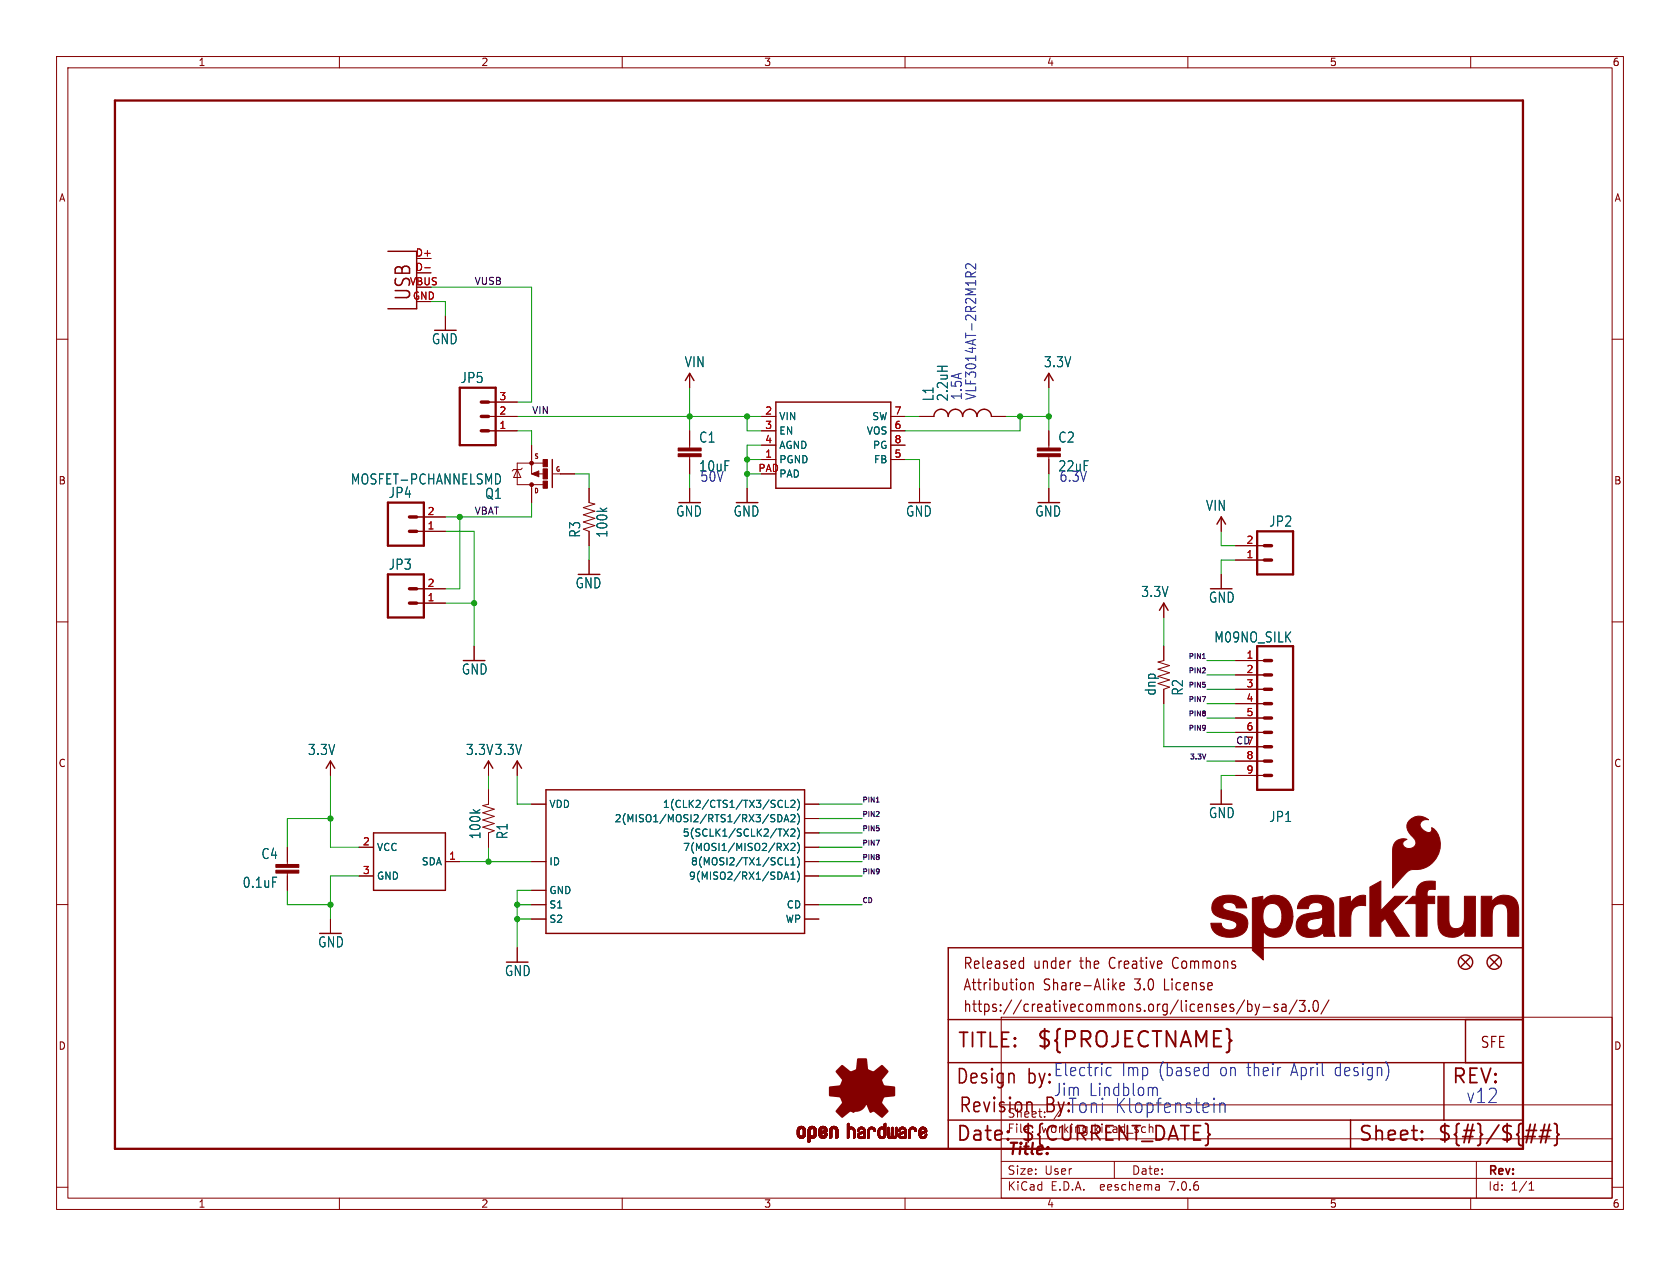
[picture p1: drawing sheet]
<svg xmlns="http://www.w3.org/2000/svg" width="297mm" height="224mm" viewBox="0 0 297 224" stroke-linecap="round" stroke-linejoin="round" font-family="sans-serif">
<defs><g id="words">
<text font-size="3.8" fill="#840000" x="183.1" y="185.7">${PROJECTNAME}</text>
<g font-size="3.5" fill="#840000">
<text x="72.9" y="53.3" transform="rotate(-90 72.9 53.3)">USB</text>
<text x="169.2" y="185.7">TITLE:</text>
<text x="168.9" y="192.1">Design</text>
<text x="169.4" y="197.1">Revision</text>
<text x="181.6" y="192.1">by:</text>
<text x="256.5" y="192.1">REV:</text>
<text x="168.9" y="202.2">Date:</text>
<text x="180.3" y="202.2">${CURRENT_DATE}</text>
<text x="240" y="202.2">Sheet:</text>
<text x="254" y="202.2">${#}/${##}</text>
</g>
<g font-size="3.5" fill="#0000c2">
<text x="184.8" y="197.1">By:Toni Klopfenstein</text>
<text x="259.1" y="195.3">v12</text>
</g>
<g font-size="3" fill="#0000c2">
<text x="186.2" y="190.5">Electric</text>
<text x="198.2" y="190.5">Imp</text>
<text x="204.7" y="190.5">(based</text>
<text x="215.6" y="190.5">on their</text>
<text x="228.3" y="190.5">April</text>
<text x="236.1" y="190.5">design)</text>
<text x="186.2" y="194.1">Jim</text>
<text x="192.5" y="194.1">Lindblom</text>
</g>
<text font-size="2.8" fill="#840000" x="178" y="204.8">Title:</text>
<g font-size="2.7" fill="#840000">
<text x="170.2" y="171.7">Released</text>
<text x="182.7" y="171.7">under</text>
<text x="191.1" y="171.7">the</text>
<text x="196.5" y="171.7">Creative</text>
<text x="208" y="171.7">Commons</text>
<text x="170.2" y="175.5">Attribution</text>
<text x="170.2" y="179.3">https://creativecommons.org/licenses/by-sa/3.0/</text>
<text x="184.5" y="175.5">Share-Alike</text>
<text x="200.8" y="175.5">3.0</text>
<text x="206.2" y="175.5">License</text>
<text x="261.6" y="185.6">SFE</text>
</g>
<g font-size="2.5" fill="#006464">
<text x="76.3" y="61.1">GND</text>
<text x="121" y="65.2">VIN</text>
<text x="184.5" y="65.2">3.3V</text>
<text x="81.3" y="68">JP5</text>
<text x="165.2" y="71.1" transform="rotate(-90 165.2 71.1)">L1</text>
<text x="167.8" y="71.1" transform="rotate(-90 167.8 71.1)">2.2uH</text>
<text x="123.5" y="78.5">C1</text>
<text x="123.5" y="83.6">10uF</text>
<text x="187" y="78.5">C2</text>
<text x="187" y="83.6">22uF</text>
<text x="61.9" y="85.9">MOSFET-PCHANNELSMD</text>
<text x="68.6" y="88.3">JP4</text>
<text x="85.7" y="88.5">Q1</text>
<text x="123.7" y="85.3">50V</text>
<text x="187.2" y="85.3">6.3V</text>
<text x="102.8" y="95.2" transform="rotate(-90 102.8 95.2)">R3</text>
<text x="107.6" y="95.2" transform="rotate(-90 107.6 95.2)">100k</text>
<text x="119.4" y="91.6">GND</text>
<text x="129.6" y="91.6">GND</text>
<text x="160.1" y="91.6">GND</text>
<text x="182.9" y="91.6">GND</text>
<text x="213.1" y="90.6">VIN</text>
<text x="224.3" y="93.4">JP2</text>
<text x="68.6" y="101">JP3</text>
<text x="101.7" y="104.3">GND</text>
<text x="201.7" y="105.8">3.3V</text>
<text x="213.6" y="106.8">GND</text>
<text x="214.6" y="113.9">M09NO_SILK</text>
<text x="81.5" y="119.5">GND</text>
<text x="204.5" y="123.1" transform="rotate(-90 204.5 123.1)">dnp</text>
<text x="209.3" y="123.1" transform="rotate(-90 209.3 123.1)">R2</text>
<text x="54.3" y="133.7">3.3V</text>
<text x="82.3" y="133.7">3.3V 3.3V</text>
<text x="85.1" y="148.5" transform="rotate(-90 85.1 148.5)">100k</text>
<text x="89.9" y="148.5" transform="rotate(-90 89.9 148.5)">R1</text>
<text x="213.6" y="144.9">GND</text>
<text x="224.3" y="145.6">JP1</text>
<text x="46.1" y="152.2">C4</text>
<text x="42.8" y="157.2">0.1uF</text>
<text x="56.1" y="167.8">GND</text>
<text x="89.2" y="172.9">GND</text>
</g>
<g font-size="2.5" fill="#0000c2">
<text x="170.2" y="70.9" transform="rotate(-90 170.2 70.9)">1.5A</text>
<text x="172.7" y="70.9" transform="rotate(-90 172.7 70.9)">VLF3014AT-2R2M1R2</text>
</g>
<g font-size="2.1" fill="#840000">
<text x="178" y="197.9">Sheet:</text>
<text x="186.2" y="197.9">/</text>
<text x="178" y="200.6">File:</text>
<text x="184.1" y="200.6">working.kicad_sch</text>
<text x="178" y="208">Size:</text>
<text x="184.7" y="208">User</text>
<text x="200" y="208">Date:</text>
<text x="263" y="208.2">Rev:</text>
<text x="178" y="210.8">KiCad</text>
<text x="185.7" y="210.8">E.D.A.</text>
<text x="194.6" y="210.8">eeschema</text>
<text x="207" y="210.8">7.0.6</text>
<text x="263" y="210.8">Id:</text>
<text x="267.1" y="210.8">1/1</text>
</g>
<g font-size="1.8" fill="#840000">
<text x="35" y="11.9">1</text>
<text x="85" y="11.9">2</text>
<text x="135" y="11.9">3</text>
<text x="185" y="11.9">4</text>
<text x="235" y="11.9">5</text>
<text x="285" y="11.9">6</text>
<text x="10.3" y="35.9">A</text>
<text x="285.3" y="35.9">A</text>
<text x="10.3" y="85.9">B</text>
<text x="285.3" y="85.9">B</text>
<text x="10.3" y="135.9">C</text>
<text x="285.3" y="135.9">C</text>
<text x="10.3" y="185.9">D</text>
<text x="285.3" y="185.9">D</text>
<text x="35" y="213.8">1</text>
<text x="85" y="213.8">2</text>
<text x="135" y="213.8">3</text>
<text x="185" y="213.8">4</text>
<text x="235" y="213.8">5</text>
<text x="285" y="213.8">6</text>
</g>
<g font-size="1.8" fill="#a90000">
<text x="73.4" y="45.5">D+</text>
<text x="72.4" y="50.5">VBUS</text>
<text x="72.9" y="53.1">GND</text>
<text x="73.4" y="48">D-</text>
<text x="88.2" y="70.9">3</text>
<text x="88.2" y="75.9">1</text>
<text x="88.2" y="73.4">2</text>
<text x="135.2" y="73.4">2</text>
<text x="135.2" y="75.9">3</text>
<text x="158" y="75.9">6</text>
<text x="158" y="73.4">7</text>
<text x="134" y="83.6">PAD</text>
<text x="135.2" y="81">1</text>
<text x="135.2" y="78.5">4</text>
<text x="158" y="81">5</text>
<text x="158" y="78.5">8</text>
<text x="137.7" y="84.7">PAD</text>
<text x="75.5" y="93.7">1</text>
<text x="75.5" y="91.2">2</text>
<text x="220.3" y="98.8">1</text>
<text x="220.3" y="96.3">2</text>
<text x="75.5" y="106.4">1</text>
<text x="75.5" y="103.9">2</text>
<text x="220.3" y="116.6">1</text>
<text x="220.3" y="119.1">2</text>
<text x="220.3" y="121.7">3</text>
<text x="220.3" y="124.2">4</text>
<text x="220.3" y="126.7">5</text>
<text x="220.3" y="129.3">6</text>
<text x="220.3" y="131.8">7</text>
<text x="220.3" y="134.4">8</text>
<text x="220.3" y="136.9">9</text>
<text x="64.1" y="149.6">2</text>
<text x="64.1" y="154.7">3</text>
<text x="79.3" y="152.1">1</text>
</g>
<g font-size="1.8" fill="#006464">
<text x="137.7" y="74.5">VIN</text>
<text x="137.7" y="77.1">EN</text>
<text x="153.1" y="77.1">VOS</text>
<text x="154.1" y="74.5">SW</text>
<text x="137.7" y="82.1">PGND</text>
<text x="137.7" y="79.6">AGND</text>
<text x="154.2" y="79.6">PG</text>
<text x="154.4" y="82.1">FB</text>
<text x="97" y="143.1">VDD</text>
<text x="117.1" y="143.1">1(CLK2/CTS1/TX3/SCL2)</text>
<text x="108.6" y="145.6">2(MISO1/MOSI2/RTS1/RX3/SDA2)</text>
<text x="120.6" y="148.2">5(SCLK1/SCLK2/TX2)</text>
<text x="66.5" y="150.7">VCC</text>
<text x="66.5" y="155.8">GND</text>
<text x="74.5" y="153.3">SDA</text>
<text x="97" y="153.3">ID</text>
<text x="120.7" y="150.7">7(MOSI1/MISO2/RX2)</text>
<text x="121.7" y="155.8">9(MISO2/RX1/SDA1)</text>
<text x="122.1" y="153.3">8(MOSI2/TX1/SCL1)</text>
<text x="97" y="158.3">GND</text>
<text x="97" y="160.9">S1</text>
<text x="139" y="160.9">CD</text>
<text x="97" y="163.4">S2</text>
<text x="138.8" y="163.4">WP</text>
</g>
<g font-size="1.7" fill="#0f0f0f">
<text x="83.8" y="50.5">VUSB</text>
<text x="94" y="73.3">VIN</text>
<text x="83.8" y="91.1">VBAT</text>
<text x="218.4" y="131.7">CD7</text>
</g>
<g font-size="1.2" fill="#0f0f0f">
<text x="210" y="116.6">PIN1</text>
<text x="210" y="119.1">PIN2</text>
<text x="210" y="124.2">PIN7</text>
<text x="210" y="121.7">PIN5</text>
<text x="210" y="129.3">PIN9</text>
<text x="210" y="126.8">PIN8</text>
<text x="210.2" y="134.4">3.3V</text>
<text x="152.4" y="142">PIN1</text>
<text x="152.4" y="144.5">PIN2</text>
<text x="152.4" y="149.6">PIN7</text>
<text x="152.4" y="147.1">PIN5</text>
<text x="152.4" y="154.7">PIN9</text>
<text x="152.4" y="152.2">PIN8</text>
<text x="152.4" y="159.8">CD</text>
</g>
<g font-size="1.1" fill="#840000">
<text x="94.4" y="81.3">S</text>
<text x="98.1" y="83.6">G</text>
<text x="94.3" y="87.4">D</text>
</g>
</g></defs>
<g fill="none" stroke="#840000" stroke-width=".18">
<path d="M10 10h277v203.9h-277zM12 12h273v199.9h-273zM60 10v2M110 10v2M160 10v2M210 10v2M260 10v2M10 60h2M73.7 48.3h2.5M78.7 55.9v2.5M285 60h2M86.4 76.2h5"/>
<path d="M86.4 73.7h5M86.4 71.1h5M94 78.7v5.1M121.9 66v2.6M121.9 76.2v3M134.6 76.2h2.6M134.6 73.7h2.6M134.6 78.7h2.6M157.5 76.2h2.5M157.5 73.7h2.5M157.5 78.7h2.5M162.6 73.7h2.5"/>
<path d="M175.3 73.7h2.5M185.4 66v2.6M185.4 76.2v3M73.7 94h5M73.7 91.4h5M91.4 83.1l.7 1.4h-1.3zM92.3 82.8l-.2 .3h-1.3l-.2 .2M94 83.8l1.2-.5v1zM94 85.7v3.2M95.1 83.8h.9M96 81.9h-4.6v3.8h4.6M97.8 83.8h3.8"/>
<path d="M104.1 86.4v2.5l1.1 .3-2.1 .6 2.1 .6-2.1 .7 2.1 .6-2.1 .6 2.1 .7-2.1 .6 1 .4v2.5M104.1 99.1v2.5M121.9 80.8v3M121.9 86.4v2.5M132.1 86.4v2.5M134.6 81.3h2.6M157.5 81.3h2.5M162.6 86.4v2.5M185.4 80.8v3M185.4 86.4v2.5M215.9 91.4v2.6M218.4 99.1h5.1"/>
<path d="M218.4 96.5h5.1M10 110h2M73.7 106.7h5M73.7 104.1h5M83.8 114.3v2.5M205.7 106.7v2.5M205.7 114.3v2.5l-1 .3 2.1 .6-2.1 .7 2.1 .6-2.1 .6 2.1 .7-2.1 .6 2.1 .6-1.1 .4v2.6M215.9 101.6v2.5M218.4 116.8h5.1M218.4 119.4h5.1M285 110h2M58.4 134.6v2.6"/>
<path d="M86.4 139.7v2.5l-1.1 .3 2.1 .6-2.1 .7 2.1 .6-2.1 .6 2.1 .7-2.1 .6 2.1 .6-1 .4v2.6M86.4 134.6v2.6M91.4 134.6v2.6M215.9 139.7v2.5M218.4 121.9h5.1M218.4 124.5h5.1M218.4 127h5.1M218.4 129.5h5.1M218.4 132.1h5.1M218.4 134.6h5.1M218.4 137.2h5.1M10 160h2"/>
<path d="M50.8 149.9v3M50.8 154.4v3.1M63.5 149.9h2.5M63.5 154.9h2.5M78.7 152.4h2.6M94 152.4h2.5M94 142.2h2.5M94 157.5h2.5M142.2 152.4h2.6M142.2 149.9h2.6M142.2 154.9h2.6M142.2 142.2h2.6"/>
<path d="M142.2 144.8h2.6M142.2 147.3h2.6M285 160h2M58.4 162.6v2.5M91.4 167.6v2.6M94 160h2.5M94 162.6h2.5M142.2 160h2.6M142.2 162.6h2.6M177 179.9h108v32h-108zM177 195.4h108M10 210h2"/>
<path d="M60 211.9v2M110 211.9v2M160 211.9v2M177 208.4h108M177 205.4h108M177 201.4h108M197 205.4v3M204.9 209.6l.1 .9M205 210.4l-.2 .1M205 209.9h-.2M210 211.9v2M260 211.9v2"/>
<path d="M261 205.4v6.5M270.3 210.5h.9M270.3 209.4l.4-.4v1.5M285 210h2"/>
</g>
<path d="M181.8 194.9h.4l.3 .4v1.3" fill="none" stroke="#840000" stroke-width=".27"/>
<path d="M20.3 17.8h248.9v185.4h-248.9zM81.3 68.6h6.3v10.1h-6.3zM68.6 88.9h6.3v7.6h-6.3zM222.2 94h6.4v7.6h-6.4zM68.6 101.6h6.3v7.6h-6.3zM222.2 114.3h6.4v25.4h-6.4z" fill="none" stroke="#840000" stroke-width=".41"/>
<g fill="none" stroke="#840000" stroke-width=".61">
<path d="M85.1 76.2h1.3M85.1 73.7h1.3M85.1 71.1h1.3M72.4 94h1.3M72.4 91.4h1.3M223.5 99.1h1.3M223.5 96.5h1.3M72.4 106.7h1.3M72.4 104.1h1.3M223.5 116.8h1.3M223.5 119.4h1.3M223.5 121.9h1.3"/>
<path d="M223.5 124.5h1.3M223.5 127h1.3M223.5 129.5h1.3M223.5 132.1h1.3M223.5 134.6h1.3M223.5 137.2h1.3"/>
</g>
<g fill="none" stroke="#840000" stroke-width=".25">
<path d="M68.6 44.5h5.1v10.1h-5.1M121.2 67.3l.7-1.3 .8 1.3M137.2 71.1h20.3v15.3h-20.3zM165.1 73.7a1.27 1.27 0 0 1 1.3-1.3 1.27 1.27 0 0 1 1.2 1.3 1.27 1.27 0 0 1 1.3-1.3 1.27 1.27 0 0 1 1.3 1.3 1.27 1.27 0 0 1 1.2-1.3 1.27 1.27 0 0 1 1.3 1.3 1.27 1.27 0 0 1 1.3-1.3 1.27 1.27 0 0 1 1.3 1.3M184.7 67.3l.7-1.3 .8 1.3M97.6 81.3v4.9M215.1 92.7l.8-1.3 .8 1.3M205 108l.7-1.3 .8 1.3M57.7 135.9l.7-1.3 .8 1.3M85.6 135.9l.8-1.3 .7 1.3M90.7 135.9l.7-1.3 .8 1.3M96.5 139.7h45.7v25.4h-45.7z"/>
<path d="M66 147.3h12.7v10.2h-12.7zM167.6 167.6h101.6v35.6h-101.6zM258.3 169.4l1.5 1.5M259.8 169.4l-1.5 1.5M263.4 169.4l1.5 1.5M264.9 169.4l-1.5 1.5M167.6 188h101.6M167.6 180.3h101.6M167.6 198.1h101.6M238.8 198.1v5.1M255.3 188v10.1M259.1 180.3v7.7"/>
<circle cx="259.1" cy="170.2" r="1.27"/>
<circle cx="264.2" cy="170.2" r="1.27"/>
</g>
<g fill="#840000" stroke="#840000" stroke-width=".18">
<path d="M119.9 80.3h4.1v.5h-4.1z"/>
<path d="M119.9 79.2h4.1v.6h-4.1z"/>
<path d="M183.4 80.3h4.1v.5h-4.1z"/>
<path d="M183.4 79.2h4.1v.6h-4.1z"/>
<path d="M140.9 200.7h.4z"/>
<path d="M140.9 200.6l.4 .1z"/>
<path d="M140.9 200.6h.4z"/>
<path d="M140.9 200.5l.4 .1z"/>
<path d="M140.9 200.5h.4z"/>
<path d="M140.9 200.4l.4 .1z"/>
<path d="M140.9 200.4h.4z"/>
<path d="M140.9 200.3l.4 .1z"/>
<path d="M140.9 200.3h.4z"/>
<path d="M140.9 200.2l.4 .1z"/>
<path d="M140.9 200.2h.4z"/>
<path d="M140.9 200.1l.4 .1z"/>
<path d="M140.9 200.1h.4z"/>
<path d="M140.9 200l.4 .1z"/>
<path d="M140.9 200h.4z"/>
<path d="M140.9 199.9l.4 .1z"/>
<path d="M140.9 199.9h.4z"/>
<path d="M141 200.7h.4z"/>
<path d="M141 200.7h.3z"/>
<path d="M141 199.9h.3z"/>
<path d="M141 199.8l.3 .1z"/>
<path d="M141 199.8h.4z"/>
<path d="M141 200.8h.4z"/>
<path d="M141 200.7l.4 .1z"/>
<path d="M141 199.7l.4 .1z"/>
<path d="M141 200.9h.5z"/>
<path d="M141 200.9h.4z"/>
<path d="M141 200.8l.4 .1z"/>
<path d="M141 199.7h.4z"/>
<path d="M141 199.7h.5z"/>
<path d="M141 199.6l.5 .1z"/>
<path d="M141 200.9l.6 .1z"/>
<path d="M141 199.6h.5z"/>
<path d="M141 199.6h.6z"/>
<path d="M141 201h1.3z"/>
<path d="M141 201h.6z"/>
<path d="M141 199.6h1.3z"/>
<path d="M141.1 201h1.2z"/>
<path d="M141.1 199.6h1.2z"/>
<path d="M141.1 199.5l1.2 .1z"/>
<path d="M141.1 201l1.2 .1z"/>
<path d="M141.1 199.5h1.2z"/>
<path d="M141.1 201.1h1.2z"/>
<path d="M141.1 199.5h1.1z"/>
<path d="M141.1 201.1h1.1z"/>
<path d="M141.1 199.4l1.1 .1z"/>
<path d="M141.2 201.1l1 .1z"/>
<path d="M141.2 199.4h1z"/>
<path d="M141.2 201.2h1z"/>
<path d="M141.2 201.2h.9z"/>
<path d="M141.2 199.4h.9z"/>
<path d="M141.3 199.3l.8 .1z"/>
<path d="M141.3 201.2h.8z"/>
<path d="M141.3 199.3h.8z"/>
<path d="M141.3 201.2l.8 .1z"/>
<path d="M141.3 201.3h.7z"/>
<path d="M141.3 199.3h.7z"/>
<path d="M141.4 201.3h.6z"/>
<path d="M141.4 199.3h.6z"/>
<path d="M141.4 201.3h.5z"/>
<path d="M141.4 199.3h.5z"/>
<path d="M141.5 201.3h.4z"/>
<path d="M141.5 199.2l.4 .1z"/>
<path d="M141.5 201.3h.3z"/>
<path d="M141.5 199.2h.3z"/>
<path d="M141.5 201.3l.3 .1z"/>
<path d="M141.6 201.4h.2z"/>
<path d="M141.6 199.2h.2z"/>
<path d="M141.7 199.6h.6z"/>
<path d="M141.8 201h.5z"/>
<path d="M141.8 199.6h.5z"/>
<path d="M141.8 200.9l.5 .1z"/>
<path d="M141.8 200.9h.5z"/>
<path d="M141.8 199.6l.5 .1z"/>
<path d="M141.8 199.7h.5z"/>
<path d="M141.9 200.9h.5z"/>
<path d="M141.9 199.7h.4z"/>
<path d="M141.9 199.7h.5z"/>
<path d="M141.9 200.8l.5 .1z"/>
<path d="M141.9 200.8h.5z"/>
<path d="M141.9 199.7l.5 .1z"/>
<path d="M141.9 199.8h.5z"/>
<path d="M142 200.8h.4z"/>
<path d="M142 199.8h.4z"/>
<path d="M142 200.7l.4 .1z"/>
<path d="M142 200.7h.4z"/>
<path d="M142 199.9h.4z"/>
<path d="M142 199.8l.4 .1z"/>
<path d="M142 200.6l.4 .1z"/>
<path d="M142 200.6h.4z"/>
<path d="M142 200.5l.4 .1z"/>
<path d="M142 200.5h.4z"/>
<path d="M142 200.4l.4 .1z"/>
<path d="M142 200.4h.4z"/>
<path d="M142 200.3l.4 .1z"/>
<path d="M142 200.3h.4z"/>
<path d="M142 200.2l.4 .1z"/>
<path d="M142 200.2h.4z"/>
<path d="M142 200.1l.4 .1z"/>
<path d="M142 200.1h.4z"/>
<path d="M142 200l.4 .1z"/>
<path d="M142 200h.4z"/>
<path d="M142 199.9l.4 .1z"/>
<path d="M142.9 202h.2z"/>
<path d="M142.9 202h.3z"/>
<path d="M142.9 201.9l.3 .1z"/>
<path d="M142.9 201.9h.3z"/>
<path d="M142.9 201.8l.3 .1z"/>
<path d="M142.9 201.8h.3z"/>
<path d="M142.9 201.7l.3 .1z"/>
<path d="M142.9 201.7h.3z"/>
<path d="M142.9 201.6l.3 .1z"/>
<path d="M142.9 201.6h.3z"/>
<path d="M142.9 201.5l.3 .1z"/>
<path d="M142.9 201.5h.3z"/>
<path d="M142.9 201.4l.3 .1z"/>
<path d="M142.9 201.4h.3z"/>
<path d="M142.9 201.3l.3 .1z"/>
<path d="M142.9 201.3h.3z"/>
<path d="M142.9 201.3h.4z"/>
<path d="M142.9 201.3h1z"/>
<path d="M142.9 201.3h1.1z"/>
<path d="M142.9 201.2l1.1 .1z"/>
<path d="M142.9 201.2h1.1z"/>
<path d="M142.9 201.2h1.2z"/>
<path d="M142.9 201.1l1.2 .1z"/>
<path d="M142.9 201.1h1.2z"/>
<path d="M142.9 201.1h1.3z"/>
<path d="M142.9 201l1.3 .1z"/>
<path d="M142.9 201h1.3z"/>
<path d="M142.9 201h.6z"/>
<path d="M142.9 200.9l.6 .1z"/>
<path d="M142.9 200.9h.6z"/>
<path d="M142.9 200.9h.5z"/>
<path d="M142.9 200.9h.4z"/>
<path d="M142.9 200.8l.4 .1z"/>
<path d="M142.9 200.8h.4z"/>
<path d="M142.9 200.7l.4 .1z"/>
<path d="M142.9 200.7h.3z"/>
<path d="M142.9 200.6l.3 .1z"/>
<path d="M142.9 200.6h.3z"/>
<path d="M142.9 200.5l.3 .1z"/>
<path d="M142.9 200.5h.3z"/>
<path d="M142.9 200.4l.3 .1z"/>
<path d="M142.9 200.4h.3z"/>
<path d="M142.9 200.3l.3 .1z"/>
<path d="M142.9 200.3h.3z"/>
<path d="M142.9 200.2l.3 .1z"/>
<path d="M142.9 200.2h.3z"/>
<path d="M142.9 200.1l.3 .1z"/>
<path d="M142.9 200.1h.3z"/>
<path d="M142.9 200l.3 .1z"/>
<path d="M142.9 200h.3z"/>
<path d="M142.9 199.9l.3 .1z"/>
<path d="M142.9 199.9h.3z"/>
<path d="M142.9 199.8l.3 .1z"/>
<path d="M142.9 199.8h.4z"/>
<path d="M142.9 202h.1z"/>
<path d="M142.9 199.7l.4 .1z"/>
<path d="M142.9 202l.1 .1z"/>
<path d="M142.9 199.7h.4z"/>
<path d="M142.9 199.7h.5z"/>
<path d="M142.9 199.6l.5 .1z"/>
<path d="M142.9 199.6h.6z"/>
<path d="M142.9 199.6h1.3z"/>
<path d="M143 199.6h1.2z"/>
<path d="M143 199.5l1.2 .1z"/>
<path d="M143 199.5h1.2z"/>
<path d="M143 199.5h1.1z"/>
<path d="M143 199.4l1.1 .1z"/>
<path d="M143.1 199.4h1z"/>
<path d="M143.1 199.4h.9z"/>
<path d="M143.2 199.4h.8z"/>
<path d="M143.2 199.3l.8 .1z"/>
<path d="M143.2 199.3h.8z"/>
<path d="M143.2 199.3h.7z"/>
<path d="M143.3 199.3h.6z"/>
<path d="M143.3 201.3h.5z"/>
<path d="M143.3 199.3h.5z"/>
<path d="M143.4 201.3h.4z"/>
<path d="M143.4 199.3h.4z"/>
<path d="M143.4 199.2l.4 .1z"/>
<path d="M143.4 199.2h.3z"/>
<path d="M143.5 201.3l.2 .1z"/>
<path d="M143.5 199.2h.2z"/>
<path d="M143.5 201.4h.2z"/>
<path d="M143.6 199.6h.6z"/>
<path d="M143.7 201h.5z"/>
<path d="M143.7 200.9l.6 .1z"/>
<path d="M143.7 199.6h.6z"/>
<path d="M143.7 200.9h.6z"/>
<path d="M143.7 199.6l.6 .1z"/>
<path d="M143.7 199.7h.6z"/>
<path d="M143.8 200.9h.5z"/>
<path d="M143.8 199.7h.5z"/>
<path d="M143.8 200.8l.5 .1z"/>
<path d="M143.8 200.8h.5z"/>
<path d="M143.8 199.7l.5 .1z"/>
<path d="M143.9 200.8h.4z"/>
<path d="M143.9 199.8h.4z"/>
<path d="M143.9 200.7l.4 .1z"/>
<path d="M143.9 200.7h.4z"/>
<path d="M143.9 199.8l.4 .1z"/>
<path d="M143.9 199.9h.4z"/>
<path d="M143.9 200.6l.4 .1z"/>
<path d="M143.9 200.6h.4z"/>
<path d="M143.9 200.5l.4 .1z"/>
<path d="M143.9 200.5h.4z"/>
<path d="M143.9 200.4l.4 .1z"/>
<path d="M143.9 200.4h.4z"/>
<path d="M143.9 200.3l.4 .1z"/>
<path d="M143.9 200.3h.4z"/>
<path d="M143.9 200.2l.4 .1z"/>
<path d="M143.9 200.2h.4z"/>
<path d="M143.9 200.1l.4 .1z"/>
<path d="M143.9 200.1h.4z"/>
<path d="M143.9 200l.4 .1z"/>
<path d="M143.9 200h.4z"/>
<path d="M143.9 199.9l.4 .1z"/>
<path d="M144.8 200.8h.4z"/>
<path d="M144.8 200.7l.4 .1z"/>
<path d="M144.8 200.7h.4z"/>
<path d="M144.8 200.6l.4 .1z"/>
<path d="M144.8 200.6h.4z"/>
<path d="M144.8 200.6h.5z"/>
<path d="M144.8 200.5l.6 .1z"/>
<path d="M144.8 200.5h.6z"/>
<path d="M144.8 200.5h.7z"/>
<path d="M144.8 200.4l.8 .1z"/>
<path d="M144.8 200.4h.8z"/>
<path d="M144.8 200.4h.9z"/>
<path d="M144.8 200.4h1z"/>
<path d="M144.8 200.3l1 .1z"/>
<path d="M144.8 200.3h1z"/>
<path d="M144.8 200.3h1.1z"/>
<path d="M144.8 200.3h1.2z"/>
<path d="M144.8 200.2l1.2 .1z"/>
<path d="M144.8 200.2h1.2z"/>
<path d="M144.8 200.2h1.3z"/>
<path d="M144.8 200.2h1.4z"/>
<path d="M144.8 200.2h.4z"/>
<path d="M144.8 200.1l.4 .1z"/>
<path d="M144.8 200.1h.3z"/>
<path d="M144.8 200l.3 .1z"/>
<path d="M144.8 200h.3z"/>
<path d="M144.8 199.9l.3 .1z"/>
<path d="M144.8 199.9h.4z"/>
<path d="M144.8 199.8l.4 .1z"/>
<path d="M144.8 199.8h.4z"/>
<path d="M144.8 200.9h.5z"/>
<path d="M144.8 200.8l.4 .1z"/>
<path d="M144.8 199.7l.4 .1z"/>
<path d="M144.8 199.7h.4z"/>
<path d="M144.8 199.7h.5z"/>
<path d="M144.8 200.9h.6z"/>
<path d="M144.8 200.9l.6 .1z"/>
<path d="M144.8 199.6l.6 .1z"/>
<path d="M144.8 199.6h.6z"/>
<path d="M144.8 201h1.3z"/>
<path d="M144.8 201h.6z"/>
<path d="M144.9 201h1.2z"/>
<path d="M144.9 199.6h1.2z"/>
<path d="M144.9 199.5l1.2 .1z"/>
<path d="M144.9 199.5h1.2z"/>
<path d="M144.9 201l1.2 .1z"/>
<path d="M144.9 201.1h1.2z"/>
<path d="M144.9 201.1h1.1z"/>
<path d="M145 201.1h1z"/>
<path d="M145 199.5h1z"/>
<path d="M145 199.4l1 .1z"/>
<path d="M145 201.1l1 .1z"/>
<path d="M145 199.4h1z"/>
<path d="M145 201.2h1z"/>
<path d="M145 201.2h.9z"/>
<path d="M145.1 199.4h.9z"/>
<path d="M145.1 201.2h.8z"/>
<path d="M145.1 199.4h.8z"/>
<path d="M145.1 199.3l.8 .1z"/>
<path d="M145.1 201.2l.8 .1z"/>
<path d="M145.1 199.3h.8z"/>
<path d="M145.1 201.3h.8z"/>
<path d="M145.1 199.3h.7z"/>
<path d="M145.2 201.3h.6z"/>
<path d="M145.2 199.3h.6z"/>
<path d="M145.2 200.2h1z"/>
<path d="M145.3 200.1l.9 .1z"/>
<path d="M145.3 199.3h.4z"/>
<path d="M145.3 201.3h.4z"/>
<path d="M145.3 200.1h.9z"/>
<path d="M145.3 199.2l.4 .1z"/>
<path d="M145.3 201.3h.3z"/>
<path d="M145.4 201.3l.2 .1z"/>
<path d="M145.4 200.1h.8z"/>
<path d="M145.4 199.2h.2z"/>
<path d="M145.4 201.4h.2z"/>
<path d="M145.5 200.1h.7z"/>
<path d="M145.5 200l.7 .1z"/>
<path d="M145.6 200h.6z"/>
<path d="M145.6 199.6h.5z"/>
<path d="M145.6 201h.5z"/>
<path d="M145.6 199.6h.6z"/>
<path d="M145.6 200.9l.5 .1z"/>
<path d="M145.6 200.9h.5z"/>
<path d="M145.6 199.6l.6 .1z"/>
<path d="M145.6 199.7h.6z"/>
<path d="M145.7 200.9h.5z"/>
<path d="M145.7 200h.5z"/>
<path d="M145.7 199.7h.5z"/>
<path d="M145.7 199.7l.5 .1z"/>
<path d="M145.8 200.8l.4 .1z"/>
<path d="M145.8 199.8h.4z"/>
<path d="M145.8 200.8h.4z"/>
<path d="M145.8 199.9l.4 .1z"/>
<path d="M145.8 199.9h.4z"/>
<path d="M145.8 199.8l.4 .1z"/>
<path d="M145.8 200.7l.4 .1z"/>
<path d="M145.8 200.7h.4z"/>
<path d="M145.9 200.7h.3z"/>
<path d="M145.9 200.6l.3 .1z"/>
<path d="M145.9 200.6h.3z"/>
<path d="M145.9 200.5l.3 .1z"/>
<path d="M145.9 200.5h.3z"/>
<path d="M146 200.5h.2z"/>
<path d="M146.1 200.5h.1z"/>
<path d="M146.7 201.3h.2z"/>
<path d="M146.7 201.3h.3z"/>
<path d="M146.7 201.2l.3 .1z"/>
<path d="M146.7 201.2h.3z"/>
<path d="M146.7 201.2h.4z"/>
<path d="M146.7 201.1l.4 .1z"/>
<path d="M146.7 201.1h.4z"/>
<path d="M146.7 201l.4 .1z"/>
<path d="M146.7 201h.4z"/>
<path d="M146.7 200.9l.4 .1z"/>
<path d="M146.7 200.9h.4z"/>
<path d="M146.7 200.8l.4 .1z"/>
<path d="M146.7 200.8h.4z"/>
<path d="M146.7 200.7l.4 .1z"/>
<path d="M146.7 200.7h.4z"/>
<path d="M146.7 200.6l.4 .1z"/>
<path d="M146.7 200.6h.4z"/>
<path d="M146.7 200.5l.4 .1z"/>
<path d="M146.7 200.5h.4z"/>
<path d="M146.7 200.4l.4 .1z"/>
<path d="M146.7 200.4h.4z"/>
<path d="M146.7 200.3l.4 .1z"/>
<path d="M146.7 200.3h.4z"/>
<path d="M146.7 200.2l.4 .1z"/>
<path d="M146.7 200.2h.4z"/>
<path d="M146.7 200.1l.4 .1z"/>
<path d="M146.7 200.1h.4z"/>
<path d="M146.7 200l.4 .1z"/>
<path d="M146.7 200h.4z"/>
<path d="M146.7 199.9l.4 .1z"/>
<path d="M146.7 199.9h.4z"/>
<path d="M146.7 199.8l.4 .1z"/>
<path d="M146.7 199.8h.4z"/>
<path d="M146.7 201.3h.1z"/>
<path d="M146.7 199.7l.4 .1z"/>
<path d="M146.7 199.7h.4z"/>
<path d="M146.7 199.7h.5z"/>
<path d="M146.7 199.7h.6z"/>
<path d="M146.7 199.6l.6 .1z"/>
<path d="M146.7 199.6h.6z"/>
<path d="M146.8 199.6h.6z"/>
<path d="M146.8 199.6h1.3z"/>
<path d="M146.8 199.6h1.2z"/>
<path d="M146.8 199.5l1.2 .1z"/>
<path d="M146.8 199.5h1.2z"/>
<path d="M146.9 199.5h1.1z"/>
<path d="M146.9 199.4l1 .1z"/>
<path d="M146.9 199.4h1z"/>
<path d="M147 199.4h.8z"/>
<path d="M147 199.3l.8 .1z"/>
<path d="M147 199.3h.8z"/>
<path d="M147.1 199.3h.6z"/>
<path d="M147.2 199.3h.4z"/>
<path d="M147.2 199.2l.4 .1z"/>
<path d="M147.3 199.2h.3z"/>
<path d="M147.3 199.2h.2z"/>
<path d="M147.5 199.6h.6z"/>
<path d="M147.6 199.6l.5 .1z"/>
<path d="M147.6 199.7h.5z"/>
<path d="M147.7 199.7h.4z"/>
<path d="M147.7 199.7l.4 .1z"/>
<path d="M147.7 199.8h.4z"/>
<path d="M147.7 199.8l.4 .1z"/>
<path d="M147.7 201.3h.3z"/>
<path d="M147.7 201.2l.4 .1z"/>
<path d="M147.7 201.2h.4z"/>
<path d="M147.7 201.2h.5z"/>
<path d="M147.7 201.1l.5 .1z"/>
<path d="M147.7 201.1h.5z"/>
<path d="M147.7 201l.5 .1z"/>
<path d="M147.7 201h.5z"/>
<path d="M147.7 200.9l.5 .1z"/>
<path d="M147.7 200.9h.5z"/>
<path d="M147.7 200.8l.5 .1z"/>
<path d="M147.7 200.8h.5z"/>
<path d="M147.7 200.7l.5 .1z"/>
<path d="M147.7 200.7h.5z"/>
<path d="M147.7 200.6l.5 .1z"/>
<path d="M147.7 200.6h.5z"/>
<path d="M147.7 200.5l.5 .1z"/>
<path d="M147.7 200.5h.5z"/>
<path d="M147.7 200.4l.5 .1z"/>
<path d="M147.7 200.4h.5z"/>
<path d="M147.7 200.3l.5 .1z"/>
<path d="M147.7 200.3h.5z"/>
<path d="M147.7 200.2l.5 .1z"/>
<path d="M147.7 200.2h.5z"/>
<path d="M147.7 200.1l.5 .1z"/>
<path d="M147.7 200.1h.5z"/>
<path d="M147.7 200l.5 .1z"/>
<path d="M147.7 200h.5z"/>
<path d="M147.7 199.9l.5 .1z"/>
<path d="M147.7 199.9h.5z"/>
<path d="M147.7 199.9h.4z"/>
<path d="M147.8 201.3h.2z"/>
<path d="M147.8 201.3h.1z"/>
<path d="M149.8 201.3h.1z"/>
<path d="M149.8 201.3h.2z"/>
<path d="M149.8 198.9h.3z"/>
<path d="M149.8 201.3l.1 .1z"/>
<path d="M149.8 201.3h.3z"/>
<path d="M149.8 201.2l.3 .1z"/>
<path d="M149.8 201.2h.3z"/>
<path d="M149.8 201.1l.3 .1z"/>
<path d="M149.8 201.1h.3z"/>
<path d="M149.8 201l.3 .1z"/>
<path d="M149.8 201h.3z"/>
<path d="M149.8 200.9l.3 .1z"/>
<path d="M149.8 200.9h.3z"/>
<path d="M149.8 200.8l.3 .1z"/>
<path d="M149.8 200.8h.3z"/>
<path d="M149.8 200.7l.3 .1z"/>
<path d="M149.8 200.7h.3z"/>
<path d="M149.8 200.6l.3 .1z"/>
<path d="M149.8 200.6h.3z"/>
<path d="M149.8 200.5l.3 .1z"/>
<path d="M149.8 200.5h.3z"/>
<path d="M149.8 200.4l.3 .1z"/>
<path d="M149.8 200.4h.3z"/>
<path d="M149.8 200.3l.3 .1z"/>
<path d="M149.8 200.3h.3z"/>
<path d="M149.8 200.2l.3 .1z"/>
<path d="M149.8 200.2h.3z"/>
<path d="M149.8 200.1l.3 .1z"/>
<path d="M149.8 200.1h.3z"/>
<path d="M149.8 200l.3 .1z"/>
<path d="M149.8 200h.3z"/>
<path d="M149.8 199.9l.3 .1z"/>
<path d="M149.8 199.9h.3z"/>
<path d="M149.8 199.8l.3 .1z"/>
<path d="M149.8 199.8h.3z"/>
<path d="M149.8 199.8h.4z"/>
<path d="M149.8 199.7l.4 .1z"/>
<path d="M149.8 199.7h.4z"/>
<path d="M149.8 199.7h.5z"/>
<path d="M149.8 199.7h.6z"/>
<path d="M149.8 199.6l.6 .1z"/>
<path d="M149.8 199.6h1.2z"/>
<path d="M149.8 199.5l1.2 .1z"/>
<path d="M149.8 199.5h1.1z"/>
<path d="M149.8 199.5h1z"/>
<path d="M149.8 199.4l1 .1z"/>
<path d="M149.8 199.4h1z"/>
<path d="M149.8 199.4h.3z"/>
<path d="M149.8 199.3l.3 .1z"/>
<path d="M149.8 199.3h.3z"/>
<path d="M149.8 199.2l.3 .1z"/>
<path d="M149.8 199.2h.3z"/>
<path d="M149.8 199.1l.3 .1z"/>
<path d="M149.8 199.1h.3z"/>
<path d="M149.8 199l.3 .1z"/>
<path d="M149.8 199h.3z"/>
<path d="M149.8 198.9l.3 .1z"/>
<path d="M149.8 198.8l.3 .1z"/>
<path d="M149.8 198.8h.3z"/>
<path d="M149.9 198.7l.2 .1z"/>
<path d="M149.9 198.7h.2z"/>
<path d="M150.2 199.4h.6z"/>
<path d="M150.2 199.4h.5z"/>
<path d="M150.3 199.4h.4z"/>
<path d="M150.4 199.4h.1z"/>
<path d="M150.5 199.6l.5 .1z"/>
<path d="M150.6 199.7h.4z"/>
<path d="M150.7 199.7h.4z"/>
<path d="M150.7 199.7l.4 .1z"/>
<path d="M150.7 199.8h.4z"/>
<path d="M150.8 199.8h.3z"/>
<path d="M150.8 199.8l.3 .1z"/>
<path d="M150.8 199.9h.3z"/>
<path d="M150.9 199.9h.2z"/>
<path d="M150.9 200h.2z"/>
<path d="M150.9 199.9l.2 .1z"/>
<path d="M150.9 201.3l.1 .1z"/>
<path d="M150.9 201.3h.1z"/>
<path d="M150.9 201.3h.2z"/>
<path d="M150.9 201.2l.2 .1z"/>
<path d="M150.9 201.2h.2z"/>
<path d="M150.9 201.1l.2 .1z"/>
<path d="M150.9 201.1h.2z"/>
<path d="M150.9 201l.2 .1z"/>
<path d="M150.9 201h.2z"/>
<path d="M150.9 200.9l.2 .1z"/>
<path d="M150.9 200.9h.2z"/>
<path d="M150.9 200.8l.2 .1z"/>
<path d="M150.9 200.8h.2z"/>
<path d="M150.9 200.7l.2 .1z"/>
<path d="M150.9 200.7h.2z"/>
<path d="M150.9 200.6l.2 .1z"/>
<path d="M150.9 200.6h.2z"/>
<path d="M150.9 200.5l.2 .1z"/>
<path d="M150.9 200.5h.2z"/>
<path d="M150.9 200.4l.2 .1z"/>
<path d="M150.9 200.4h.2z"/>
<path d="M150.9 200.3l.2 .1z"/>
<path d="M150.9 200.3h.2z"/>
<path d="M150.9 200.2l.2 .1z"/>
<path d="M150.9 200.2h.2z"/>
<path d="M150.9 200.1l.2 .1z"/>
<path d="M150.9 200.1h.2z"/>
<path d="M150.9 200l.2 .1z"/>
<path d="M151.6 200.9h.3z"/>
<path d="M151.6 200.8l.3 .1z"/>
<path d="M151.6 200.8h.3z"/>
<path d="M151.6 200.1h.2z"/>
<path d="M151.6 200.1h.3z"/>
<path d="M151.6 200l.3 .1z"/>
<path d="M151.6 200h.3z"/>
<path d="M151.6 201h.4z"/>
<path d="M151.6 201h.3z"/>
<path d="M151.6 200.9l.3 .1z"/>
<path d="M151.6 200.7l.3 .1z"/>
<path d="M151.6 200.7h.3z"/>
<path d="M151.6 200.7h.4z"/>
<path d="M151.6 200.1l.1 .1z"/>
<path d="M151.6 200.1h.1z"/>
<path d="M151.6 199.9l.3 .1z"/>
<path d="M151.6 199.9h.3z"/>
<path d="M151.6 200.6l.4 .1z"/>
<path d="M151.6 199.8l.3 .1z"/>
<path d="M151.6 201.1h.5z"/>
<path d="M151.6 201l.4 .1z"/>
<path d="M151.6 200.6h.5z"/>
<path d="M151.6 200.6h.6z"/>
<path d="M151.6 199.8h.4z"/>
<path d="M151.7 201.1h.8z"/>
<path d="M151.7 201.1h.4z"/>
<path d="M151.7 200.6h.5z"/>
<path d="M151.7 199.8h.3z"/>
<path d="M151.7 199.7l.3 .1z"/>
<path d="M151.7 199.7h.4z"/>
<path d="M151.7 200.5l.6 .1z"/>
<path d="M151.7 201.1l.8 .1z"/>
<path d="M151.7 200.5h.6z"/>
<path d="M151.7 201.2h.8z"/>
<path d="M151.7 200.5h.7z"/>
<path d="M151.7 199.7h.5z"/>
<path d="M151.7 199.6l.6 .1z"/>
<path d="M151.7 199.6h1.1z"/>
<path d="M151.8 201.2h.7z"/>
<path d="M151.8 200.5h.6z"/>
<path d="M151.8 199.6h1z"/>
<path d="M151.8 200.5h.7z"/>
<path d="M151.8 201.2l.7 .1z"/>
<path d="M151.8 201.3h.7z"/>
<path d="M151.8 200.4l.7 .1z"/>
<path d="M151.8 200.4h.7z"/>
<path d="M151.8 199.5l1 .1z"/>
<path d="M151.8 200.4h.8z"/>
<path d="M151.8 199.5h.9z"/>
<path d="M151.9 199.5h.8z"/>
<path d="M151.9 201.3h.6z"/>
<path d="M151.9 200.4h1.1z"/>
<path d="M151.9 199.4l.7 .1z"/>
<path d="M152 200.4h1z"/>
<path d="M152 201.3l.5 .1z"/>
<path d="M152 199.4h.6z"/>
<path d="M152 201.4h.5z"/>
<path d="M152 200.3l1 .1z"/>
<path d="M152 201.4h.4z"/>
<path d="M152 200.3h1z"/>
<path d="M152 199.4h.5z"/>
<path d="M152.1 200.3h.9z"/>
<path d="M152.1 199.4h.4z"/>
<path d="M152.2 200.3h.8z"/>
<path d="M152.2 201.1h.2z"/>
<path d="M152.2 200.2l.8 .1z"/>
<path d="M152.2 200.2h.8z"/>
<path d="M152.2 199.4h.2z"/>
<path d="M152.3 201.1h.1z"/>
<path d="M152.3 200.2h.7z"/>
<path d="M152.3 199.6l.6 .1z"/>
<path d="M152.4 199.7h.5z"/>
<path d="M152.4 200.2h.6z"/>
<path d="M152.4 200.1l.6 .1z"/>
<path d="M152.5 199.7h.4z"/>
<path d="M152.5 200.1h.5z"/>
<path d="M152.5 199.7l.4 .1z"/>
<path d="M152.5 199.8h.4z"/>
<path d="M152.6 199.8h.3z"/>
<path d="M152.6 200.1h.4z"/>
<path d="M152.6 200.4h.4z"/>
<path d="M152.6 199.9h.4z"/>
<path d="M152.6 199.8l.4 .1z"/>
<path d="M152.6 200l.4 .1z"/>
<path d="M152.7 200.5h.3z"/>
<path d="M152.7 200.4l.3 .1z"/>
<path d="M152.7 200h.3z"/>
<path d="M152.7 199.9l.3 .1z"/>
<path d="M152.7 199.9h.3z"/>
<path d="M152.7 201.3h.1z"/>
<path d="M152.7 201.3h.2z"/>
<path d="M152.7 201.3h.3z"/>
<path d="M152.7 201.2l.3 .1z"/>
<path d="M152.7 201.2h.3z"/>
<path d="M152.7 201.1l.3 .1z"/>
<path d="M152.7 201.1h.3z"/>
<path d="M152.7 201l.3 .1z"/>
<path d="M152.7 201h.3z"/>
<path d="M152.7 200.9l.3 .1z"/>
<path d="M152.7 200.9h.3z"/>
<path d="M152.7 200.8l.3 .1z"/>
<path d="M152.7 200.8h.3z"/>
<path d="M152.7 200.7l.3 .1z"/>
<path d="M152.7 200.7h.3z"/>
<path d="M152.7 200.6l.3 .1z"/>
<path d="M152.7 200.6h.3z"/>
<path d="M152.7 200.5l.3 .1z"/>
<path d="M152.7 201.3l.1 .1z"/>
<path d="M153.4 201.3l.1 .1z"/>
<path d="M153.4 201.3h.1z"/>
<path d="M153.4 201.3h.2z"/>
<path d="M153.4 201.3h.3z"/>
<path d="M153.4 201.2l.3 .1z"/>
<path d="M153.4 201.2h.3z"/>
<path d="M153.4 201.1l.3 .1z"/>
<path d="M153.4 201.1h.3z"/>
<path d="M153.4 201l.3 .1z"/>
<path d="M153.4 201h.3z"/>
<path d="M153.4 200.9l.3 .1z"/>
<path d="M153.4 200.9h.3z"/>
<path d="M153.4 200.8l.3 .1z"/>
<path d="M153.4 200.8h.3z"/>
<path d="M153.4 200.7l.3 .1z"/>
<path d="M153.4 200.7h.3z"/>
<path d="M153.4 200.6l.3 .1z"/>
<path d="M153.4 200.6h.3z"/>
<path d="M153.4 200.5l.3 .1z"/>
<path d="M153.4 200.5h.3z"/>
<path d="M153.4 200.4l.3 .1z"/>
<path d="M153.4 200.4h.3z"/>
<path d="M153.4 200.3l.3 .1z"/>
<path d="M153.4 200.3h.3z"/>
<path d="M153.4 200.2l.3 .1z"/>
<path d="M153.4 200.2h.3z"/>
<path d="M153.4 200.1l.3 .1z"/>
<path d="M153.4 200.1h.3z"/>
<path d="M153.4 200l.3 .1z"/>
<path d="M153.4 200h.3z"/>
<path d="M153.4 199.9l.3 .1z"/>
<path d="M153.4 199.9h.3z"/>
<path d="M153.4 199.9h.4z"/>
<path d="M153.4 199.8l.4 .1z"/>
<path d="M153.4 199.8h.4z"/>
<path d="M153.5 199.8h.3z"/>
<path d="M153.5 199.7l.4 .1z"/>
<path d="M153.5 199.7h.4z"/>
<path d="M153.5 199.7h.5z"/>
<path d="M153.5 199.6l.6 .1z"/>
<path d="M153.5 199.6h1.2z"/>
<path d="M153.6 199.6h1z"/>
<path d="M153.6 199.5l1 .1z"/>
<path d="M153.6 199.5h1z"/>
<path d="M153.7 199.5h.8z"/>
<path d="M153.8 199.4l.7 .1z"/>
<path d="M153.8 199.4h.6z"/>
<path d="M153.9 199.4h.4z"/>
<path d="M154 199.4h.1z"/>
<path d="M154.1 199.6l.6 .1z"/>
<path d="M154.2 199.7h.5z"/>
<path d="M154.3 199.7h.4z"/>
<path d="M154.3 199.7l.4 .1z"/>
<path d="M154.4 199.8h.3z"/>
<path d="M154.4 199.8h.4z"/>
<path d="M154.4 199.9h.4z"/>
<path d="M154.4 199.8l.4 .1z"/>
<path d="M154.5 199.9h.3z"/>
<path d="M154.5 200h.3z"/>
<path d="M154.5 199.9l.3 .1z"/>
<path d="M154.5 200l.2 .1z"/>
<path d="M154.5 200.1h.2z"/>
<path d="M154.5 200.1h.1z"/>
<path d="M155.2 200.7h.3z"/>
<path d="M155.2 200.6l.3 .1z"/>
<path d="M155.2 200.6h.3z"/>
<path d="M155.2 200.5l.3 .1z"/>
<path d="M155.2 200.5h.3z"/>
<path d="M155.2 200.4l.3 .1z"/>
<path d="M155.2 200.4h.3z"/>
<path d="M155.2 200.3l.3 .1z"/>
<path d="M155.2 200.3h.3z"/>
<path d="M155.2 200.2l.3 .1z"/>
<path d="M155.2 200.2h.3z"/>
<path d="M155.2 200.1l.3 .1z"/>
<path d="M155.2 200.1h.3z"/>
<path d="M155.2 200l.3 .1z"/>
<path d="M155.2 200.8h.3z"/>
<path d="M155.2 200.7l.3 .1z"/>
<path d="M155.2 200h.3z"/>
<path d="M155.2 199.9l.3 .1z"/>
<path d="M155.2 199.9h.3z"/>
<path d="M155.3 200.9h.2z"/>
<path d="M155.3 200.8l.2 .1z"/>
<path d="M155.3 200.8h.2z"/>
<path d="M155.3 199.9h.2z"/>
<path d="M155.3 200.9h.3z"/>
<path d="M155.3 199.9h.3z"/>
<path d="M155.3 199.8l.3 .1z"/>
<path d="M155.3 199.8h.3z"/>
<path d="M155.3 201h.3z"/>
<path d="M155.3 200.9l.3 .1z"/>
<path d="M155.3 201h.4z"/>
<path d="M155.3 199.8h.4z"/>
<path d="M155.3 199.7l.4 .1z"/>
<path d="M155.3 199.7h.4z"/>
<path d="M155.3 201l.4 .1z"/>
<path d="M155.3 201.1h.5z"/>
<path d="M155.3 199.7h.5z"/>
<path d="M155.4 201.1h1.1z"/>
<path d="M155.4 201.1h.5z"/>
<path d="M155.4 199.7h.4z"/>
<path d="M155.4 199.6l.5 .1z"/>
<path d="M155.4 199.6h1.2z"/>
<path d="M155.4 201.1h1z"/>
<path d="M155.4 201.1l1 .1z"/>
<path d="M155.4 201.2h1z"/>
<path d="M155.4 199.5l1.2 .1z"/>
<path d="M155.4 199.5h1.2z"/>
<path d="M155.5 201.2h.9z"/>
<path d="M155.5 199.5h1.1z"/>
<path d="M155.5 201.2l.8 .1z"/>
<path d="M155.5 201.3h.8z"/>
<path d="M155.6 201.3h.7z"/>
<path d="M155.6 199.4l1 .1z"/>
<path d="M155.6 199.4h.6z"/>
<path d="M155.6 201.3h.6z"/>
<path d="M155.7 201.3l.5 .1z"/>
<path d="M155.7 199.4h.5z"/>
<path d="M155.7 201.4h.4z"/>
<path d="M155.7 199.4h.4z"/>
<path d="M155.8 199.4h.2z"/>
<path d="M155.9 199.6l.7 .1z"/>
<path d="M156 201.1h.5z"/>
<path d="M156 199.7h.6z"/>
<path d="M156.1 199.7h.5z"/>
<path d="M156.1 201.1h.4z"/>
<path d="M156.1 201l.4 .1z"/>
<path d="M156.1 201h.4z"/>
<path d="M156.2 199.7h.4z"/>
<path d="M156.2 201h.3z"/>
<path d="M156.2 199.7l.4 .1z"/>
<path d="M156.2 199.8h.4z"/>
<path d="M156.2 200.9l.3 .1z"/>
<path d="M156.2 200.9h.3z"/>
<path d="M156.2 200.9h.4z"/>
<path d="M156.3 200.9h.3z"/>
<path d="M156.3 199.8l.3 .1z"/>
<path d="M156.3 199.4h.3z"/>
<path d="M156.3 199.9h.3z"/>
<path d="M156.3 200.8l.3 .1z"/>
<path d="M156.3 200.8h.3z"/>
<path d="M156.3 200.7l.3 .1z"/>
<path d="M156.3 200.7h.3z"/>
<path d="M156.3 200.6h.3z"/>
<path d="M156.3 200.5h.3z"/>
<path d="M156.3 200.4h.3z"/>
<path d="M156.3 200.3h.3z"/>
<path d="M156.3 200.2h.3z"/>
<path d="M156.3 200.1l.3 .1z"/>
<path d="M156.3 200.1h.3z"/>
<path d="M156.3 200h.3z"/>
<path d="M156.3 199.9l.3 .1z"/>
<path d="M156.3 199.3l.3 .1z"/>
<path d="M156.3 199.3h.3z"/>
<path d="M156.3 199.2l.3 .1z"/>
<path d="M156.3 199.2h.3z"/>
<path d="M156.3 199.1l.3 .1z"/>
<path d="M156.3 199.1h.3z"/>
<path d="M156.3 199l.3 .1z"/>
<path d="M156.3 199h.3z"/>
<path d="M156.3 198.9h.3z"/>
<path d="M156.3 198.8l.3 .1z"/>
<path d="M156.3 198.8h.3z"/>
<path d="M156.3 200.6l.3 .1z"/>
<path d="M156.3 200.5l.3 .1z"/>
<path d="M156.3 200.4l.3 .1z"/>
<path d="M156.3 200.3l.3 .1z"/>
<path d="M156.3 200.2l.3 .1z"/>
<path d="M156.3 200l.3 .1z"/>
<path d="M156.3 198.9l.3 .1z"/>
<path d="M156.4 198.7l.2 .1z"/>
<path d="M156.4 198.7h.2z"/>
<path d="M156.5 198.7h.1z"/>
<path d="M156.9 200.9h.3z"/>
<path d="M156.9 200.8l.3 .1z"/>
<path d="M156.9 200.8h.3z"/>
<path d="M156.9 200.7l.3 .1z"/>
<path d="M156.9 200.7h.3z"/>
<path d="M156.9 200.6l.3 .1z"/>
<path d="M156.9 200.6h.3z"/>
<path d="M156.9 200.5l.3 .1z"/>
<path d="M156.9 200.5h.3z"/>
<path d="M156.9 200.4l.3 .1z"/>
<path d="M156.9 200.4h.3z"/>
<path d="M156.9 200.3l.3 .1z"/>
<path d="M156.9 200.3h.3z"/>
<path d="M156.9 200.2l.3 .1z"/>
<path d="M156.9 200.2h.3z"/>
<path d="M156.9 200.1l.3 .1z"/>
<path d="M156.9 200.1h.3z"/>
<path d="M156.9 200l.3 .1z"/>
<path d="M156.9 200h.3z"/>
<path d="M156.9 199.9l.3 .1z"/>
<path d="M156.9 199.9h.3z"/>
<path d="M156.9 199.8l.3 .1z"/>
<path d="M156.9 199.8h.3z"/>
<path d="M156.9 199.7l.3 .1z"/>
<path d="M156.9 199.7h.3z"/>
<path d="M156.9 199.6l.3 .1z"/>
<path d="M156.9 199.6h.3z"/>
<path d="M156.9 199.5l.3 .1z"/>
<path d="M156.9 199.5h.3z"/>
<path d="M156.9 201h.3z"/>
<path d="M156.9 200.9l.3 .1z"/>
<path d="M156.9 201.1h.4z"/>
<path d="M156.9 201l.3 .1z"/>
<path d="M156.9 201.1h1.6z"/>
<path d="M157 201.1l1.5 .1z"/>
<path d="M157 201.1h1.5z"/>
<path d="M157 199.4l.2 .1z"/>
<path d="M157 201.2h1.5z"/>
<path d="M157 201.2h1.4z"/>
<path d="M157 199.4h.2z"/>
<path d="M157 201.2l1.4 .1z"/>
<path d="M157 201.3h1.4z"/>
<path d="M157.1 201.3h1.3z"/>
<path d="M157.1 201.3h.6z"/>
<path d="M157.1 201.3h.5z"/>
<path d="M157.2 201.3l.4 .1z"/>
<path d="M157.2 201.4h.4z"/>
<path d="M157.2 201.4h.3z"/>
<path d="M157.4 201.1h.6z"/>
<path d="M157.5 201.1h.5z"/>
<path d="M157.5 201l.5 .1z"/>
<path d="M157.5 201h.4z"/>
<path d="M157.6 200.9l.3 .1z"/>
<path d="M157.6 200.9h.3z"/>
<path d="M157.6 200.8l.3 .1z"/>
<path d="M157.6 200.8h.3z"/>
<path d="M157.6 200.7l.3 .1z"/>
<path d="M157.6 200.7h.3z"/>
<path d="M157.6 200.6h.3z"/>
<path d="M157.6 200.5h.3z"/>
<path d="M157.6 200.4l.3 .1z"/>
<path d="M157.6 200.6l.3 .1z"/>
<path d="M157.6 200.5l.3 .1z"/>
<path d="M157.6 200.4h.3z"/>
<path d="M157.6 200.3l.3 .1z"/>
<path d="M157.6 200.3h.3z"/>
<path d="M157.6 200.2l.3 .1z"/>
<path d="M157.6 200.2h.3z"/>
<path d="M157.6 200.1l.3 .1z"/>
<path d="M157.6 200.1h.3z"/>
<path d="M157.6 200l.3 .1z"/>
<path d="M157.6 200h.3z"/>
<path d="M157.6 199.9l.3 .1z"/>
<path d="M157.6 199.9h.3z"/>
<path d="M157.6 199.8l.3 .1z"/>
<path d="M157.6 199.8h.3z"/>
<path d="M157.6 199.7l.3 .1z"/>
<path d="M157.6 199.7h.3z"/>
<path d="M157.6 199.6l.3 .1z"/>
<path d="M157.6 199.6h.3z"/>
<path d="M157.6 199.5l.3 .1z"/>
<path d="M157.6 199.5h.3z"/>
<path d="M157.7 199.4l.2 .1z"/>
<path d="M157.7 199.4h.2z"/>
<path d="M157.7 201.3h.7z"/>
<path d="M157.8 199.4h.1z"/>
<path d="M157.8 201.3h.5z"/>
<path d="M157.9 201.3l.4 .1z"/>
<path d="M157.9 201.4h.4z"/>
<path d="M157.9 201.4h.3z"/>
<path d="M158.1 201.1h.4z"/>
<path d="M158.2 201.1h.4z"/>
<path d="M158.2 201l.4 .1z"/>
<path d="M158.2 201h.4z"/>
<path d="M158.2 200.9l.4 .1z"/>
<path d="M158.2 200.9h.4z"/>
<path d="M158.3 200.9h.3z"/>
<path d="M158.3 200.8l.3 .1z"/>
<path d="M158.3 200.8h.3z"/>
<path d="M158.3 200.7l.3 .1z"/>
<path d="M158.3 200.7h.3z"/>
<path d="M158.3 200.6l.3 .1z"/>
<path d="M158.3 200.6h.3z"/>
<path d="M158.3 200.5l.3 .1z"/>
<path d="M158.3 200.5h.3z"/>
<path d="M158.3 200.4l.3 .1z"/>
<path d="M158.3 200.4h.3z"/>
<path d="M158.3 200.3l.3 .1z"/>
<path d="M158.3 200.3h.3z"/>
<path d="M158.3 200.2l.3 .1z"/>
<path d="M158.3 200.2h.3z"/>
<path d="M158.3 200.1l.3 .1z"/>
<path d="M158.3 200.1h.3z"/>
<path d="M158.3 200l.3 .1z"/>
<path d="M158.3 200h.3z"/>
<path d="M158.3 199.9l.3 .1z"/>
<path d="M158.3 199.9h.3z"/>
<path d="M158.3 199.8l.3 .1z"/>
<path d="M158.3 199.8h.3z"/>
<path d="M158.3 199.7l.3 .1z"/>
<path d="M158.3 199.7h.3z"/>
<path d="M158.3 199.6l.3 .1z"/>
<path d="M158.3 199.6h.3z"/>
<path d="M158.3 199.5l.3 .1z"/>
<path d="M158.3 199.5h.3z"/>
<path d="M158.4 199.4l.2 .1z"/>
<path d="M158.4 199.4h.2z"/>
<path d="M158.5 199.4h.1z"/>
<path d="M158.8 200.9h.4z"/>
<path d="M158.8 200.8l.4 .1z"/>
<path d="M158.8 200.8h.4z"/>
<path d="M158.8 200.7l.4 .1z"/>
<path d="M158.8 200.7h.4z"/>
<path d="M158.9 201h.3z"/>
<path d="M158.9 200.9l.3 .1z"/>
<path d="M158.9 200.7h.3z"/>
<path d="M158.9 200.1v.1z"/>
<path d="M158.9 200.1h.1z"/>
<path d="M158.9 200.1h.2z"/>
<path d="M158.9 200l.2 .1z"/>
<path d="M158.9 200h.2z"/>
<path d="M158.9 200h.3z"/>
<path d="M158.9 199.9l.3 .1z"/>
<path d="M158.9 199.9h.3z"/>
<path d="M158.9 200.7h.4z"/>
<path d="M158.9 201.1h.4z"/>
<path d="M158.9 201l.4 .1z"/>
<path d="M158.9 201h.4z"/>
<path d="M158.9 200.6l.4 .1z"/>
<path d="M158.9 200.6h.4z"/>
<path d="M158.9 199.8l.3 .1z"/>
<path d="M158.9 199.8h.3z"/>
<path d="M158.9 201.1h.8z"/>
<path d="M158.9 201.1h.5z"/>
<path d="M158.9 200.6h.5z"/>
<path d="M158.9 199.8h.4z"/>
<path d="M158.9 199.7l.4 .1z"/>
<path d="M158.9 200.6h.6z"/>
<path d="M158.9 200.5l.6 .1z"/>
<path d="M158.9 199.7h.4z"/>
<path d="M158.9 200.5h.7z"/>
<path d="M159 201.1l.7 .1z"/>
<path d="M159 200.5h.6z"/>
<path d="M159 199.7h.4z"/>
<path d="M159 201.2h.7z"/>
<path d="M159 199.7h.5z"/>
<path d="M159 199.6l.5 .1z"/>
<path d="M159 199.6h1.1z"/>
<path d="M159 200.5h.7z"/>
<path d="M159 199.6h1z"/>
<path d="M159.1 201.2l.7 .1z"/>
<path d="M159.1 200.4l.7 .1z"/>
<path d="M159.1 201.3h.7z"/>
<path d="M159.1 200.4h.7z"/>
<path d="M159.1 199.5l.9 .1z"/>
<path d="M159.1 199.5h.9z"/>
<path d="M159.1 201.3h.6z"/>
<path d="M159.1 200.4h.8z"/>
<path d="M159.2 201.3h.5z"/>
<path d="M159.2 199.5h.7z"/>
<path d="M159.2 200.4h1z"/>
<path d="M159.2 199.4l.7 .1z"/>
<path d="M159.2 201.3l.5 .1z"/>
<path d="M159.2 199.4h.6z"/>
<path d="M159.2 201.4h.5z"/>
<path d="M159.2 200.3l1 .1z"/>
<path d="M159.3 200.3h.9z"/>
<path d="M159.3 199.4h.5z"/>
<path d="M159.3 201.4h.4z"/>
<path d="M159.4 199.4h.3z"/>
<path d="M159.4 200.3h.8z"/>
<path d="M159.5 200.2l.7 .1z"/>
<path d="M159.5 200.2h.7z"/>
<path d="M159.5 199.4h.1z"/>
<path d="M159.5 201.1h.2z"/>
<path d="M159.6 200.2h.6z"/>
<path d="M159.6 199.6l.5 .1z"/>
<path d="M159.6 199.7h.5z"/>
<path d="M159.7 200.2h.5z"/>
<path d="M159.7 199.7h.4z"/>
<path d="M159.7 200.1l.5 .1z"/>
<path d="M159.7 200.1h.5z"/>
<path d="M159.8 199.7h.4z"/>
<path d="M159.8 200.1h.4z"/>
<path d="M159.8 199.7l.4 .1z"/>
<path d="M159.8 199.8h.4z"/>
<path d="M159.9 200.1h.3z"/>
<path d="M159.9 199.8h.3z"/>
<path d="M159.9 199.8l.3 .1z"/>
<path d="M159.9 199.9h.3z"/>
<path d="M159.9 200.4h.3z"/>
<path d="M159.9 200l.3 .1z"/>
<path d="M159.9 200.4l.3 .1z"/>
<path d="M159.9 200h.3z"/>
<path d="M159.9 199.9l.3 .1z"/>
<path d="M159.9 201.3l.2 .1z"/>
<path d="M159.9 201.3h.2z"/>
<path d="M159.9 201.3h.3z"/>
<path d="M159.9 201.2l.3 .1z"/>
<path d="M159.9 201.2h.3z"/>
<path d="M159.9 201.1l.3 .1z"/>
<path d="M159.9 201.1h.3z"/>
<path d="M159.9 201l.3 .1z"/>
<path d="M159.9 201h.3z"/>
<path d="M159.9 200.9l.3 .1z"/>
<path d="M159.9 200.9h.3z"/>
<path d="M159.9 200.8l.3 .1z"/>
<path d="M159.9 200.8h.3z"/>
<path d="M159.9 200.7l.3 .1z"/>
<path d="M159.9 200.7h.3z"/>
<path d="M159.9 200.6l.3 .1z"/>
<path d="M159.9 200.6h.3z"/>
<path d="M159.9 200.5l.3 .1z"/>
<path d="M159.9 200.5h.3z"/>
<path d="M160.7 201.3l.1 .1z"/>
<path d="M160.7 201.3h.1z"/>
<path d="M160.7 201.3h.2z"/>
<path d="M160.7 201.2l.2 .1z"/>
<path d="M160.7 201.2h.2z"/>
<path d="M160.7 201.1l.2 .1z"/>
<path d="M160.7 201.1h.2z"/>
<path d="M160.7 201l.2 .1z"/>
<path d="M160.7 201h.2z"/>
<path d="M160.7 200.9l.2 .1z"/>
<path d="M160.7 200.9h.2z"/>
<path d="M160.7 200.8l.2 .1z"/>
<path d="M160.7 200.8h.2z"/>
<path d="M160.7 200.7l.2 .1z"/>
<path d="M160.7 200.7h.2z"/>
<path d="M160.7 200.6l.2 .1z"/>
<path d="M160.7 200.6h.2z"/>
<path d="M160.7 200.5l.2 .1z"/>
<path d="M160.7 200.5h.2z"/>
<path d="M160.7 200.4l.2 .1z"/>
<path d="M160.7 200.4h.2z"/>
<path d="M160.7 200.3l.2 .1z"/>
<path d="M160.7 200.3h.2z"/>
<path d="M160.7 200.2l.2 .1z"/>
<path d="M160.7 200.2h.2z"/>
<path d="M160.7 200.1l.2 .1z"/>
<path d="M160.7 200.1h.2z"/>
<path d="M160.7 200l.2 .1z"/>
<path d="M160.7 200h.2z"/>
<path d="M160.7 200h.3z"/>
<path d="M160.7 199.9l.3 .1z"/>
<path d="M160.7 199.9h.3z"/>
<path d="M160.7 199.8l.3 .1z"/>
<path d="M160.7 199.8h.3z"/>
<path d="M160.7 199.8h.4z"/>
<path d="M160.7 199.7l.4 .1z"/>
<path d="M160.7 199.7h.4z"/>
<path d="M160.8 199.7h.3z"/>
<path d="M160.8 199.7h.4z"/>
<path d="M160.8 199.7h.5z"/>
<path d="M160.8 199.6l.5 .1z"/>
<path d="M160.8 199.6h1.1z"/>
<path d="M160.9 199.6h1z"/>
<path d="M160.9 199.6h.9z"/>
<path d="M160.9 199.5l.9 .1z"/>
<path d="M160.9 199.5h.9z"/>
<path d="M161 199.5h.8z"/>
<path d="M161 199.5h.7z"/>
<path d="M161 199.4l.7 .1z"/>
<path d="M161 199.4h.7z"/>
<path d="M161 199.4h.6z"/>
<path d="M161.1 199.4h.5z"/>
<path d="M161.2 199.4h.3z"/>
<path d="M161.3 199.4h.1z"/>
<path d="M161.4 199.6l.5 .1z"/>
<path d="M161.4 199.7h.5z"/>
<path d="M161.5 199.7h.4z"/>
<path d="M161.6 199.7h.3z"/>
<path d="M161.6 199.7h.4z"/>
<path d="M161.6 199.7l.4 .1z"/>
<path d="M161.6 199.8h.4z"/>
<path d="M161.7 199.8h.3z"/>
<path d="M161.7 199.9h.3z"/>
<path d="M161.7 199.8l.3 .1z"/>
<path d="M161.7 200h.3z"/>
<path d="M161.7 199.9l.3 .1z"/>
<path d="M161.7 200.1h.2z"/>
<path d="M161.7 200.1h.3z"/>
<path d="M161.7 200l.3 .1z"/>
<path d="M161.8 200.1h.1z"/>
<path d="M162.5 200.8h.3z"/>
<path d="M162.5 200.7l.3 .1z"/>
<path d="M162.5 200.7h.3z"/>
<path d="M162.5 200.6l.4 .1z"/>
<path d="M162.5 200.6h.4z"/>
<path d="M162.5 200.6h.5z"/>
<path d="M162.5 200.6h.6z"/>
<path d="M162.5 200.5l.6 .1z"/>
<path d="M162.5 200.5h.6z"/>
<path d="M162.5 200.5h.7z"/>
<path d="M162.5 200.5h.8z"/>
<path d="M162.5 200.4l.8 .1z"/>
<path d="M162.5 200.4h.9z"/>
<path d="M162.5 200.4h1z"/>
<path d="M162.5 200.3l1 .1z"/>
<path d="M162.5 200.3h1.1z"/>
<path d="M162.5 200.3h.3z"/>
<path d="M162.5 200.2l.3 .1z"/>
<path d="M162.5 200.2h.3z"/>
<path d="M162.5 200.1l.3 .1z"/>
<path d="M162.5 200.1h.3z"/>
<path d="M162.5 200l.3 .1z"/>
<path d="M162.5 200h.3z"/>
<path d="M162.5 199.9l.3 .1z"/>
<path d="M162.5 199.9h.3z"/>
<path d="M162.5 200.9h.3z"/>
<path d="M162.5 200.8l.3 .1z"/>
<path d="M162.5 199.8l.3 .1z"/>
<path d="M162.5 199.8h.3z"/>
<path d="M162.5 200.9h.4z"/>
<path d="M162.5 201h.4z"/>
<path d="M162.5 200.9l.4 .1z"/>
<path d="M162.5 199.8h.4z"/>
<path d="M162.6 201h.3z"/>
<path d="M162.6 199.8h.3z"/>
<path d="M162.6 199.7l.3 .1z"/>
<path d="M162.6 199.7h.3z"/>
<path d="M162.6 201l.4 .1z"/>
<path d="M162.6 201h.4z"/>
<path d="M162.6 199.7h.4z"/>
<path d="M162.6 201.1h.5z"/>
<path d="M162.6 201.1h.4z"/>
<path d="M162.6 199.7h.5z"/>
<path d="M162.6 201.1h1.1z"/>
<path d="M162.6 199.6l.5 .1z"/>
<path d="M162.6 199.6h1.1z"/>
<path d="M162.6 201.1l1.1 .1z"/>
<path d="M162.7 201.2h.9z"/>
<path d="M162.7 201.2h1z"/>
<path d="M162.7 199.6h1z"/>
<path d="M162.7 199.5l.9 .1z"/>
<path d="M162.7 199.5h.9z"/>
<path d="M162.7 201.2l.9 .1z"/>
<path d="M162.7 201.3h.9z"/>
<path d="M162.8 201.3h.8z"/>
<path d="M162.8 199.5h.8z"/>
<path d="M162.8 201.3h.7z"/>
<path d="M162.8 199.5h.7z"/>
<path d="M162.8 199.4l.7 .1z"/>
<path d="M162.8 199.4h.7z"/>
<path d="M162.9 201.3h.6z"/>
<path d="M162.9 200.3h.7z"/>
<path d="M162.9 199.4h.5z"/>
<path d="M162.9 201.3h.5z"/>
<path d="M162.9 201.3l.5 .1z"/>
<path d="M162.9 201.4h.5z"/>
<path d="M163 200.3h.7z"/>
<path d="M163 201.4h.4z"/>
<path d="M163 199.4h.3z"/>
<path d="M163 200.2l.8 .1z"/>
<path d="M163 200.2h.8z"/>
<path d="M163.1 200.2h.7z"/>
<path d="M163.1 199.4h.1z"/>
<path d="M163.2 200.2h.6z"/>
<path d="M163.2 199.6l.5 .1z"/>
<path d="M163.2 201.1h.5z"/>
<path d="M163.2 199.7h.5z"/>
<path d="M163.3 200.1l.5 .1z"/>
<path d="M163.3 199.7h.4z"/>
<path d="M163.3 201.1h.4z"/>
<path d="M163.3 200.1h.5z"/>
<path d="M163.4 201l.3 .1z"/>
<path d="M163.4 200.1h.4z"/>
<path d="M163.4 199.7h.4z"/>
<path d="M163.4 201h.3z"/>
<path d="M163.4 201h.4z"/>
<path d="M163.4 199.7l.4 .1z"/>
<path d="M163.4 199.8h.4z"/>
<path d="M163.5 200.1h.3z"/>
<path d="M163.5 199.8h.3z"/>
<path d="M163.5 201h.3z"/>
<path d="M163.5 200.9l.3 .1z"/>
<path d="M163.5 200.9h.3z"/>
<path d="M163.5 200l.3 .1z"/>
<path d="M163.5 199.8l.3 .1z"/>
<path d="M163.5 199.9h.3z"/>
<path d="M163.5 200h.3z"/>
<path d="M163.5 200.8l.3 .1z"/>
<path d="M163.5 200.8h.3z"/>
<path d="M163.5 199.9l.3 .1z"/>
<path d="M163.6 200.8h.2z"/>
<path d="M163.6 200h.2z"/>
<path d="M163.6 200.7l.2 .1z"/>
<path d="M163.6 200.7h.2z"/>
<path d="M163.6 200.6l.2 .1z"/>
<path d="M163.7 200.6h.1z"/>
<path d="M226.6 162.1h2l-.1 .7-.4 1.3-1.7-.8z"/>
<path d="M242.2 156.9l1.9-1.1v5.3l2.5-2.6h2.3l-2.7 2.6 3 4.5h-2.4l-1.9-3.2-.8 .8v2.4h-1.9z"/>
<path d="M231.5 161.5l1.3-.1 .2 1-1.1 .2z"/>
<path d="M236.9 158.9l1.8-.4v1.3a2.34 2.34 0 0 1 2.7-1.4v1.8h-.2a1.97 1.97 0 0 0-2.4 2.2v3.2h-1.9z"/>
<path d="M254.2 158.5h1.9v2a7.9 7.9 0 0 0 .3 3.3 1.43 1.43 0 0 0 1.6 .3 1.43 1.43 0 0 0 .9-1.4v-4.2h1.9v7.1h-1.8v-1a2.75 2.75 0 0 1-4.3 .4 5.3 5.3 0 0 1-.5-3.2z"/>
<path d="M261.9 158.5h1.8v1a2.68 2.68 0 0 1 4.5 .1 18.2 18.2 0 0 1 .3 4.4v1.6h-1.9v-2a7.9 7.9 0 0 0-.3-3.3 1.42 1.42 0 0 0-1.6-.3 1.42 1.42 0 0 0-.9 1.4v4.2h-1.9z"/>
<path d="M221.4 158.9l1.9-.4v.9a2.88 2.88 0 0 1 2.9-1 2.88 2.88 0 0 1 2.2 2.3l.2 1.4h-2a1.87 1.87 0 0 0-2.1-2.2 2.27 2.27 0 0 0-1.2 2.6 1.64 1.64 0 0 0 1.2 1.8 1.64 1.64 0 0 0 1.9-1l1.7 .8a2.81 2.81 0 0 1-4.8 .6v5.1l-1.9-1.7z"/>
<path d="M214.8 159.1a4.4 4.4 0 0 1 5 0l.5 .9 .1 .6h-1.8a1.32 1.32 0 0 0-1.9-.9 .65 .65 0 0 0-.5 .7 .65 .65 0 0 0 .6 .6l.4 .1a6.3 6.3 0 0 1 3 1.1 2.23 2.23 0 0 1-1.6 3.5 4 4 0 0 1-4.2-1.2l-.3-1.2h1.8a1.51 1.51 0 0 0 1.2 1.2 1.51 1.51 0 0 0 1.5-.7 .85 .85 0 0 0-.8-1 7.5 7.5 0 0 1-3.2-1.1 1.96 1.96 0 0 1 .2-2.6z"/>
<path d="M250.9 156.4a3.9 3.9 0 0 1 2.7-.5h.1v1.4h-.3a.91 .91 0 0 0-1 .3 .91 .91 0 0 0-.1 .9h1.3v1.3h-1.3v5.8h-1.9v-5.8h-2l.9-.8a.99 .99 0 0 1 1.1-.5v-.2a2.67 2.67 0 0 1 .5-1.9z"/>
<path d="M249.1 145.1a2.45 2.45 0 0 1 3.5-.1 1.05 1.05 0 0 0-1.5 .6 1.05 1.05 0 0 0 .7 1.4 .75 .75 0 0 0 1.3-.2v-.4a3.8 3.8 0 0 1 .8 5.5 4.3 4.3 0 0 1-4.3 1.9 4.8 4.8 0 0 0-2.2 1.9l-1.2 1.4v-6.4a1.94 1.94 0 0 1 2.5-2.2 .82 .82 0 0 0-.7 .9 .82 .82 0 0 0 .9 .7 1.1 1.1 0 0 0 1.3-.6 1.1 1.1 0 0 0-.4-1.4 2.08 2.08 0 0 1-.7-3z"/>
<path d="M230 159.2a4.8 4.8 0 0 1 5.4 0 3.8 3.8 0 0 1 .4 2.5v2.8l.2 1.1h-1.3a.51 .51 0 0 1-.6 0 .51 .51 0 0 1-.2-.6v-.1a3.3 3.3 0 0 1-4.4 .1 2.19 2.19 0 0 1-.1-2.4 2.19 2.19 0 0 1 2.1-1.1l.4 1.1a.96 .96 0 0 0-.8 1.2 .96 .96 0 0 0 1.2 .7 1.68 1.68 0 0 0 1.5-2v-.4l-.8 .3-.2-1a.86 .86 0 0 0 1-1.1 1.42 1.42 0 0 0-2-.5l-.4 .5a.45 .45 0 0 1-.7 .4h-1.3l.2-.9z"/>
<path d="M96 81.3h.8v1.3h-.8z"/>
<path d="M96 82.9h.8v1.8h-.8z"/>
<path d="M96 85.1h.8v1.3h-.8z"/>
<path d="M48.8 153.9h4v.5h-4z"/>
<path d="M48.8 152.9h4v.5h-4z"/>
<circle cx="94" cy="81.9" r=".33"/>
<circle cx="94" cy="85.7" r=".33"/>
</g>
<g fill="none" stroke="#840000" stroke-width=".32">
<path d="M269.8 199.9h1.8M271.4 198.9l-.7 3.2M272.4 199.9h1.8M273.1 198.9l-.7 3.2M273.9 198.9l-.7 3.2M274.8 198.7l.3 .2 .2 .2v1.2l.3 .4-.3 .3v1.2l-.2 .3-.3 .1M178.2 201.4l.1 .1-.1 .1M251.4 201.4l.1 .1-.1 .1M251.4 201.4l-.1 .1 .1 .1M251.4 200.1v.2M251.4 201.4v.2M251.4 200.1l.1 .1-.1 .1"/>
<path d="M251.4 200.1l-.1 .1 .1 .1M269.6 201h1.8M272.1 201h1.8"/>
</g>
<g fill="none" stroke="#840000" stroke-width=".21">
<path d="M180.5 170l.4 .1M180.9 169.3v2M180.9 171.2l-.4 .1M181.2 174v.9M182 173.8v1.3M182 174a.4 .4 0 0 1 .6-.1l.1 1.2M196.9 174.4l.5 .7M197.4 173.8l-.7 .7M198 174.4l.8-.1-.1-.4-.5-.1-.2 .3 .1 .9 .1 .1 .5-.1M220 176.9l-1.4 2.5M220.6 177v1.9M220.6 177.7l.4-.1 .3 .4v.5l-.1 .3-.2 .1-.4-.1"/>
<path d="M221.9 177.6l.4 1.3M222.3 178.9l-.2 .5-.2 .1M222.7 177.6l-.4 1.3M223.3 178.2h1.2M225.9 177.7l-.4-.1a.34 .34 0 0 0-.3 .3 .34 .34 0 0 0 .3 .4h.2a.34 .34 0 0 1 .3 .3 .34 .34 0 0 1-.3 .3l-.4-.1M226.7 177.7l.1-.1 .5 .1 .1 1.2M227.4 178.1l-.6 .1a.4 .4 0 0 0-.2 .3 .4 .4 0 0 0 .2 .4l.6-.1M229.3 176.9l-1.4 2.5M229.7 177h1l-.5 .7a.45 .45 0 0 1 .5 .4v.4l-.1 .3-.7 .1-.2-.2M231.4 178.7v.2M232.4 177.1a.37 .37 0 0 1 .4-.1 .37 .37 0 0 1 .2 .3l.1 .9a.71 .71 0 0 1-.4 .7h-.2a1.44 1.44 0 0 1-.1-1.8zM234.9 176.9l-1.4 2.5"/>
</g>
<path d="M75.1 47.4h.9" fill="none" stroke="#a90000" stroke-width=".18"/>
<path d="M147.9 189.5l1-1 1.4 1.2 .9-.3 .3-.2 .2-1.8h1.4l.2 1.8 .9 .4 .3 .1 1.4-1.2 1 1-1.2 1.5 .4 .9 .1 .3 1.9 .1v1.4l-1.9 .2-.4 .9-.1 .3 1.2 1.5-1 .9-1.4-1.1-.6 .3-.8-2a1.79 1.79 0 0 1-2.8 1.5 1.79 1.79 0 0 1 .3-3.2l.2 .1a1.77 1.77 0 0 1 .9 1.6l-.8 2-.6-.3-1.4 1.1-1-.9 1.2-1.5-.5-1.2-1.9-.2v-1.4l1.9-.1 .4-.9 .1-.3z" fill="#840000" stroke="#840000" stroke-width=".38"/>
<path d="M95.1 83.6l-.9 .2 .9 .3v-.3h-.2" fill="none" stroke="#840000" stroke-width=".3"/>
<g fill="none" stroke="#006464" stroke-width=".18">
<path d="M88.2 83.9l.3 .7-.1 .6-.2 .3M136.5 144.1l.5 .1M136.7 144.8l.3 .2-.3 .4M137.5 144.1a.64 .64 0 0 1 .8 .6 .64 .64 0 0 1-.8 .7zM137.8 141.6l.3-.1 .2 .2M138.3 142.7l-.2 .1h-.3M138.5 146.6l.9 1.3M138.5 149.2l.9 1.2M138.6 145.4l.4-1.3 .5 1.3M138.6 155.5l.4-1.3 .5 1.3M138.7 145h.6M138.7 155.2h.6"/>
<path d="M138.8 141.5v1.3h.7M138.8 153h.7M139.4 146.6l-.9 1.3M139.4 149.2l-.9 1.2M139.8 141.7l.5-.2 .2 .4-.7 .9h.7M139.8 144.2l.5-.1 .2 .4-.7 .9h.7M139.8 146.8l.5-.2 .2 .4-.7 .9h.7M139.8 149.3l.5-.1 .2 .3-.7 .9h.7M139.8 153h.7M139.8 152.1l.4-.4v1.3M139.8 154.6l.4-.4v1.3M139.8 155.5h.7"/>
<path d="M141 141.4a1.46 1.46 0 0 1 0 1.9M141 143.9a1.46 1.46 0 0 1 0 1.9M141 146.4a1.46 1.46 0 0 1 0 2M141 149a1.46 1.46 0 0 1 0 1.9M141 151.5a1.46 1.46 0 0 1 0 2M141 154.1a1.46 1.46 0 0 1 0 1.9"/>
</g>
<path d="M212.6 116.5h.5M213.2 133.4l-.3 .9M154.9 141.9h.5" fill="none" stroke="#0f0f0f" stroke-width=".18"/>
<g fill="none" stroke="#0000c2" stroke-width=".18">
<path d="M170.7 49v-.6l.4-.3 .5 .1v.8M172.5 48.1l-.9 .5M172.5 46.7v.9l-1-.9h-.3h-.3l-.2 .2v.4l.2 .2M195.7 190.1l.2 .2 .5-.1M196.4 188.9l-.5-.1-.2 .2M203.8 192.6l.3-.3 .4 .1 .1 1.4M213.4 188.8l.2 .1M213.6 188.1v2.2M213.6 190.2l-.2 .1M214.6 194.2v.3M214.6 195.1v1.7M214.6 194.2l-.1 .2 .1 .1"/>
<path d="M214.6 194.2l.1 .2-.1 .1M215.7 195.1v1.7M215.7 195.3a.53 .53 0 0 1 .8-.1l.1 1.6M245.4 188.7v1.5"/>
</g>
<path d="M86.4 152.4h7.6M91.4 157.5h2.6M91.4 142.2h2.6M144.8 152.4h7.6M144.8 154.9h7.6M144.8 144.8h7.6M144.8 142.2h7.6M144.8 149.9h7.6M144.8 147.3h7.6M91.4 160h2.6M91.4 162.6h2.6M144.8 160h7.6" fill="none" stroke="#009600" stroke-width=".2"/>
<g fill="none" stroke="#009600" stroke-width=".18">
<path d="M76.2 50.8h17.8v20.3h-2.6M76.2 53.3h2.5v2.6M91.4 73.7h43.2M91.4 76.2h2.6v2.5M121.9 68.6v7.6M132.1 73.7v2.5h2.5M134.6 78.7h-2.5v7.7M160 73.7h2.6M177.8 73.7h7.6M180.3 73.7v2.5h-20.3M185.4 68.6v7.6M78.7 94h5.1v20.3"/>
<path d="M81.3 91.4v12.7h-2.6M94 88.9v2.5h-15.3M101.6 83.8h2.5v2.6M104.1 96.5v2.6M121.9 83.8v2.6M132.1 83.8h2.5M132.1 81.3h2.5M160 81.3h2.6v5.1M185.4 83.8v2.6M215.9 94v2.5h2.5M218.4 99.1h-2.5v2.5M78.7 106.7h5.1"/>
<path d="M205.7 109.2v5.1M213.4 116.8h5M213.4 119.4h5M58.4 137.2v12.7h5.1M86.4 137.2v2.5M91.4 137.2v5M205.7 124.5v7.6h12.7M213.4 124.5h5M213.4 127h5M213.4 134.6h5M213.4 129.5h5M213.4 121.9h5"/>
<path d="M218.4 137.2h-2.5v2.5M50.8 157.5v2.5h7.6M58.4 144.8h-7.6v5.1M63.5 154.9h-5.1v7.7M86.4 149.9v2.5h-5.1M91.4 157.5v10.1"/>
</g>
<g fill="#009600" stroke="#009600" stroke-width=".18">
<circle cx="91.4" cy="160" r=".46"/>
<circle cx="91.4" cy="162.6" r=".46"/>
<circle cx="86.4" cy="152.4" r=".46"/>
<circle cx="58.4" cy="160" r=".46"/>
<circle cx="58.4" cy="144.8" r=".46"/>
<circle cx="132.1" cy="73.7" r=".46"/>
<circle cx="121.9" cy="73.7" r=".46"/>
<circle cx="81.3" cy="91.4" r=".46"/>
<circle cx="83.8" cy="106.7" r=".46"/>
<circle cx="132.1" cy="81.3" r=".46"/>
<circle cx="132.1" cy="83.8" r=".46"/>
<circle cx="185.4" cy="73.7" r=".46"/>
<circle cx="180.3" cy="73.7" r=".46"/>
</g>
<use href="#words"/>
</svg>
